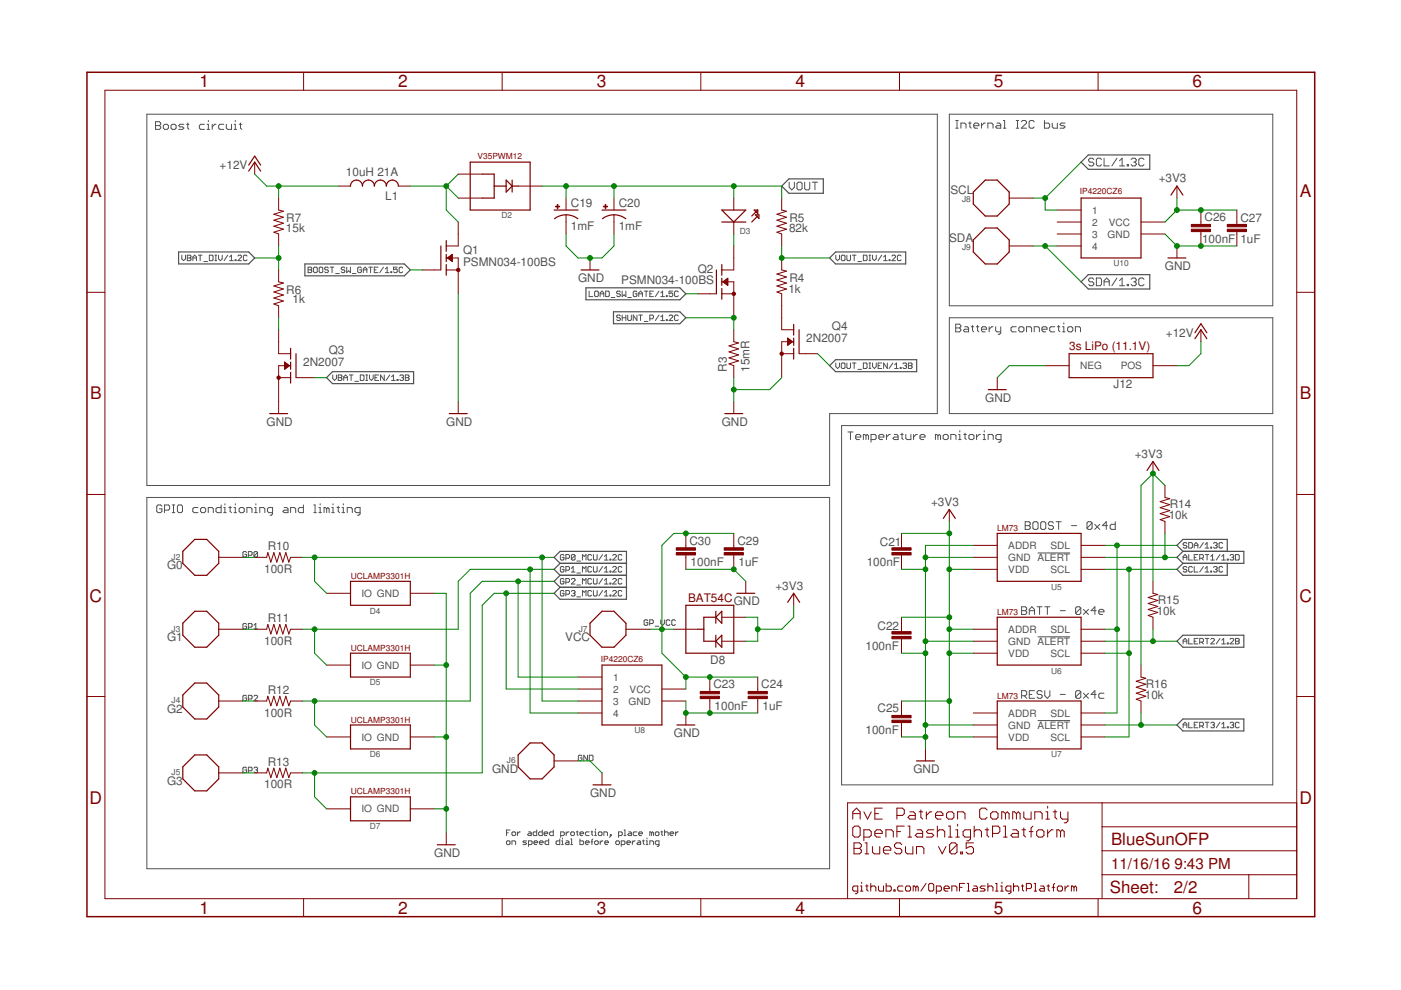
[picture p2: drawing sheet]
<svg xmlns="http://www.w3.org/2000/svg" width="297mm" height="210mm" viewBox="0 0 297 210" stroke-linecap="round" stroke-linejoin="round" font-family="sans-serif">
<defs><g id="words">
<g font-size="3.7" fill="#800000">
<text x="42.3" y="18.5">1</text>
<text x="84.4" y="18.5">2</text>
<text x="126.5" y="18.5">3</text>
<text x="168.6" y="18.5">4</text>
<text x="210.7" y="18.5">5</text>
<text x="252.9" y="18.5">6</text>
<text x="19.1" y="41.9">A</text>
<text x="275.6" y="41.9">A</text>
<text x="19.1" y="84.7">B</text>
<text x="275.6" y="84.7">B</text>
<text x="19" y="127.6">C</text>
<text x="275.5" y="127.6">C</text>
<text x="19" y="170.4">D</text>
<text x="275.5" y="170.4">D</text>
<text x="42.3" y="193.7">1</text>
<text x="84.4" y="193.7">2</text>
<text x="126.5" y="193.7">3</text>
<text x="168.6" y="193.7">4</text>
<text x="210.7" y="193.7">5</text>
<text x="252.9" y="193.7">6</text>
</g>
<g font-size="3.6" fill="#800000">
<text x="235.6" y="179.1">BlueSunOFP</text>
<text x="235.3" y="189.4">Sheet:</text>
<text x="248.9" y="189.3">2/2</text>
</g>
<g font-size="3.2" fill="#800000">
<text x="235.6" y="184.2">11/16/16</text>
<text x="249" y="184.2">9:43 PM</text>
</g>
<g font-size="2.5" fill="#505050">
<text x="46.6" y="35.9">+12V</text>
<text x="73.4" y="37.4">10uH 21A</text>
<text x="201.5" y="41.2">SCL</text>
<text x="245.7" y="38.7">+3V3</text>
<text x="60.7" y="47">R7</text>
<text x="81.7" y="42.5">L1</text>
<text x="121" y="43.9">C19</text>
<text x="131.2" y="43.9">C20</text>
<text x="167.4" y="47">R5</text>
<text x="255.4" y="46.9">C26</text>
<text x="263" y="47.1">C27</text>
<text x="60.6" y="49.1">15k</text>
<text x="98.2" y="53.9">Q1</text>
<text x="121" y="48.7">1mF</text>
<text x="131.2" y="48.7">1mF</text>
<text x="167.3" y="49.1">82k</text>
<text x="201.2" y="51.4">SDA</text>
<text x="254.9" y="51.5">100nF</text>
<text x="263" y="51.5">1uF</text>
<text x="98.2" y="56.5">PSMN034-100BS</text>
<text x="122.6" y="59.8">GND</text>
<text x="148" y="58">Q2</text>
<text x="167.4" y="59.7">R4</text>
<text x="247" y="57.2">GND</text>
<text x="60.7" y="62.3">R6</text>
<text x="62" y="64.3">1k</text>
<text x="131.7" y="60.3">PSMN034-100BS</text>
<text x="167.1" y="62">1k</text>
<text x="176.4" y="69.9">Q4</text>
<text x="247.2" y="71.4">+12V</text>
<text x="64.3" y="77.5">2N2007</text>
<text x="69.7" y="75">Q3</text>
<text x="171" y="72.5">2N2007</text>
<text x="154.1" y="78.8" transform="rotate(-90 154.1 78.8)">R3</text>
<text x="158.9" y="78.8" transform="rotate(-90 158.9 78.8)">15mR</text>
<text x="236.1" y="82.4">J12</text>
<text x="208.9" y="85.2">GND</text>
<text x="56.5" y="90.2">GND</text>
<text x="94.6" y="90.2">GND</text>
<text x="153" y="90.2">GND</text>
<text x="240.6" y="97.1">+3V3</text>
<text x="197.4" y="107.2">+3V3</text>
<text x="248" y="107.7">R14</text>
<text x="247.8" y="110">10k</text>
<text x="56.8" y="116.7">R10</text>
<text x="146.2" y="115.5">C30</text>
<text x="156.3" y="115.5">C29</text>
<text x="186.6" y="115.8">C21</text>
<text x="35.4" y="120.7">G0</text>
<text x="56" y="121.5">100R</text>
<text x="146.4" y="120.1">100nF</text>
<text x="156.6" y="120.1">1uF</text>
<text x="164.4" y="125">+3V3</text>
<text x="183.8" y="120.1">100nF</text>
<text x="56.8" y="131.9">R11</text>
<text x="155.6" y="128.3">GND</text>
<text x="245.3" y="130.4">10k</text>
<text x="245.5" y="128">R15</text>
<text x="35.4" y="135.9">G1</text>
<text x="56" y="136.7">100R</text>
<text x="119.8" y="135.9">VCC</text>
<text x="183.5" y="137.8">100nF</text>
<text x="186" y="133.5">C22</text>
<text x="150.6" y="140.8">D8</text>
<text x="56.8" y="147.1">R12</text>
<text x="151.3" y="146">C23</text>
<text x="161.4" y="146">C24</text>
<text x="242.7" y="148.1">10k</text>
<text x="242.9" y="145.8">R16</text>
<text x="35.4" y="151.2">G2</text>
<text x="56" y="151.9">100R</text>
<text x="151.5" y="150.5">100nF</text>
<text x="161.7" y="150.5">1uF</text>
<text x="183.5" y="155.6">100nF</text>
<text x="186" y="151.1">C25</text>
<text x="142.9" y="156.3">GND</text>
<text x="35.4" y="166.4">G3</text>
<text x="56" y="167.2">100R</text>
<text x="56.8" y="162.4">R13</text>
<text x="104.3" y="163.9">GND</text>
<text x="193.7" y="163.9">GND</text>
<text x="125.1" y="169">GND</text>
<text x="92.1" y="181.7">GND</text>
</g>
<g font-size="2.5" fill="#800000">
<text x="226.7" y="74.2">3s LiPo (11.1V)</text>
<text x="145.9" y="127.6">BAT54C</text>
</g>
<g font-size="2.1" fill="#505050">
<text x="231.6" y="45.3">1</text>
<text x="231.6" y="47.8">2</text>
<text x="235.1" y="47.8">VCC</text>
<text x="231.6" y="50.4">3</text>
<text x="231.6" y="52.9">4</text>
<text x="234.8" y="50.4">GND</text>
<text x="229" y="78.3">NEG</text>
<text x="237.6" y="78.3">POS</text>
<text x="213.8" y="116.4">ADDR</text>
<text x="213.8" y="118.9">GND ALERT</text>
<text x="222.7" y="116.4">SDL</text>
<text x="213.8" y="121.5">VDD</text>
<text x="222.7" y="121.5">SCL</text>
<text x="76.6" y="126.5">IO GND</text>
<text x="213.8" y="134.2">ADDR</text>
<text x="213.8" y="136.7">GND ALERT</text>
<text x="222.7" y="134.2">SDL</text>
<text x="76.6" y="141.8">IO GND</text>
<text x="213.8" y="139.2">VDD</text>
<text x="222.7" y="139.2">SCL</text>
<text x="130" y="144.3">1</text>
<text x="130" y="146.9">2</text>
<text x="130" y="149.4">3</text>
<text x="133.3" y="149.4">GND</text>
<text x="133.5" y="146.9">VCC</text>
<text x="130" y="151.9">4</text>
<text x="213.8" y="151.9">ADDR</text>
<text x="213.8" y="154.5">GND ALERT</text>
<text x="222.7" y="151.9">SDL</text>
<text x="76.6" y="157">IO GND</text>
<text x="213.8" y="157">VDD</text>
<text x="222.7" y="157">SCL</text>
<text x="76.6" y="172.3">IO GND</text>
</g>
<g font-size="1.8" fill="#800000">
<text x="101.2" y="33.6">V35PWM12</text>
<text x="229" y="41.2">IP4220CZ6</text>
<text x="211.4" y="112.6">LM73</text>
<text x="74.4" y="122.7">UCLAMP3301H</text>
<text x="211.4" y="130.4">LM73</text>
<text x="74.4" y="138">UCLAMP3301H</text>
<text x="127.4" y="140.3">IP4220CZ6</text>
<text x="211.4" y="148.1">LM73</text>
<text x="74.4" y="153.2">UCLAMP3301H</text>
<text x="74.4" y="168.4">UCLAMP3301H</text>
</g>
<g font-size="1.8" fill="#505050">
<text x="106.3" y="46.3">D2</text>
<text x="204" y="42.8">J8</text>
<text x="156.8" y="49.6">D3</text>
<text x="204" y="52.9">J9</text>
<text x="236.1" y="56.5">U10</text>
<text x="36.4" y="118.7">J2</text>
<text x="222.9" y="125">U5</text>
<text x="78.4" y="130.1">D4</text>
<text x="36.4" y="133.9">J3</text>
<text x="122.7" y="133.9">J7</text>
<text x="222.9" y="142.8">U6</text>
<text x="36.4" y="149.1">J4</text>
<text x="78.4" y="145.3">D5</text>
<text x="134.5" y="155.5">U8</text>
<text x="78.4" y="160.6">D6</text>
<text x="107.5" y="161.8">J6</text>
<text x="222.9" y="160.6">U7</text>
<text x="36.4" y="164.4">J5</text>
<text x="78.4" y="175.8">D7</text>
</g>
</g></defs>
<g fill="none" stroke="#505050" stroke-width=".21">
<path d="M31.1 24.2h167.6v63.5h-22.8v15.2h-144.8zM33 25.8h.8l.3 .3v.3l-.3 .2 .3 .3v.3l-.3 .2h-.8zM33 26.6h.8M34.6 26.6l.3-.2h.5l.3 .2v.6l-.3 .2h-.5l-.3-.2zM36.3 26.6l.2-.2h.6l.2 .2v.6l-.2 .2h-.6l-.2-.2zM39 26.4h-.8l-.3 .2 .3 .3h.5l.3 .3-.3 .2h-.8M39.5 26.4h.6M39.8 26.1v1.1l.3 .2M43.3 26.4h-.8l-.2 .2v.6l.2 .2h.8M43.9 26.4h.3v1M43.9 27.4h.5M44.2 25.5v.3"/>
<path d="M45 26.4v1M45.8 26.4h-.3l-.5 .5M47.4 26.4h-.8l-.2 .2v.6l.2 .2h.8M48 26.4v.8l.3 .2h.8v-1M49.6 26.4h.3v1M49.6 27.4h.6M49.9 25.5v.3M50.7 26.4h.6M51 26.1v1.1l.3 .2M167.3 38.6v1.1l.6 .6 .5-.6v-1.1M169.2 38.6h.6l.3 .3v1.1l-.3 .3h-.6l-.2-.3v-1.1zM170.6 38.6v1.4l.3 .3h.5l.3-.3v-1.4"/>
<path d="M172.2 38.6h1.1M172.8 38.6v1.7M201.3 24.2h68.6v40.6h-68.6zM202.6 27.2h.6M202.6 25.5h.6M202.9 25.5v1.7M203.7 27.2v-1.1h.8l.3 .3v.8M205.4 26.1h.5M205.6 25.8v1.1l.3 .3M206.5 26.6h1v-.2l-.2-.3h-.6l-.2 .3v.5l.2 .3h.6M208.1 26.1v1.1M208.9 26.1h-.3l-.5 .5"/>
<path d="M209.4 27.2v-1.1h.9l.2 .3v.8M211.3 26.1h.6l.3 .3v.8h-.9l-.2-.3 .2-.3h.9M212.7 27.2h.6M212.7 25.5h.3v1.7M215.5 27.2h.5M215.5 25.5h.5M215.7 25.5v1.7M216.5 25.8l.3-.3h.6l.2 .3v.3l-1.1 1.1h1.1M219.3 25.8l-.3-.3h-.5l-.3 .3v1.1l.3 .3h.5l.3-.3M221.4 25.5v1.7h.9l.2-.3v-.5l-.2-.3h-.9M223.1 26.1v.8l.3 .3h.8v-1.1M225.8 26.1h-.8l-.3 .3 .3 .2h.5l.3 .3-.3 .3h-.8"/>
<path d="M231.9 33.8l-.3-.3h-.5l-.3 .3v.3l.3 .3h.5l.3 .2v.3l-.3 .3h-.5l-.3-.3M233.5 33.8l-.2-.3h-.6l-.2 .3v1.1l.2 .3h.6l.2-.3M234.1 33.5v1.7h1.1M236.8 33.5l-1.1 1.7M237.4 34.1l.5-.6v1.7M237.4 35.2h1M239 34.9h.3v.3h-.3zM239.8 33.8l.3-.3h.5l.3 .3v.3l-.3 .3M240.4 34.4h.2M240.6 34.4l.3 .2v.3l-.3 .3h-.5l-.3-.3M242.5 33.8l-.2-.3h-.6l-.3 .3v1.1l.3 .3h.6l.2-.3M38.5 54.1v.8l.4 .4 .4-.4v-.8"/>
<path d="M39.7 54.1h.6l.2 .2-.2 .4 .2 .4-.2 .2h-.6zM39.7 54.7h.6M40.9 54.7h.8M40.9 55.3v-.8l.4-.4 .4 .4v.8M42.1 54.1h.7M42.4 54.1v1.2M43.2 55.5h.8M44.4 54.1h.6l.2 .2v.8l-.2 .2h-.6zM45.6 54.1h.4M45.6 55.3h.4M45.8 54.1v1.2M46.3 54.1v.8l.4 .4 .4-.4v-.8"/>
<path d="M48.3 54.1l-.8 1.2M48.7 54.5l.4-.4v1.2M48.7 55.3h.8M49.8 55.1h.2v.2h-.2zM50.4 54.3l.2-.2h.4l.2 .2v.2l-.8 .8h.8M52.4 54.3l-.2-.2h-.4l-.2 .2v.8l.2 .2h.4l.2-.2M65.3 56.6h.6l.2 .2-.2 .4 .2 .4-.2 .2h-.6zM65.3 57.2h.6M66.5 56.8l.2-.2h.4l.2 .2v.8l-.2 .2h-.4l-.2-.2zM67.9 56.6h.3l.2 .2v.8l-.2 .2h-.3l-.2-.2v-.8zM69.6 56.8l-.2-.2h-.4l-.2 .4 .2 .2h.4l.2 .4-.2 .2h-.4l-.2-.2M70 56.6h.8"/>
<path d="M70.4 56.6v1.2M71.2 58h.7M73.1 56.8l-.2-.2h-.4l-.2 .2 .2 .4h.4l.2 .2-.2 .4h-.4l-.2-.2M73.5 56.6v1.2l.4-.4 .4 .4v-1.2M74.7 58h.8M76.6 56.8l-.2-.2h-.3l-.3 .2v.8l.3 .2h.3l.2-.2v-.4h-.4M77 57.2h.8M77 57.8v-.8l.4-.4 .4 .4v.8M78.2 56.6h.8M78.6 56.6v1.2M79.4 57.2h.3M80.1 56.6h-.7v1.2h.7"/>
<path d="M81.3 56.6l-.8 1.2M81.7 57.8h.8M81.7 57l.4-.4v1.2M82.9 57.6h.2v.2h-.2zM84.2 56.6h-.8v.6l.4-.2 .4 .2v.4l-.2 .2h-.3l-.3-.2M85.4 56.8l-.2-.2h-.4l-.2 .2v.8l.2 .2h.4l.2-.2M177.2 54.1v.8l.4 .4 .4-.4v-.8M178.4 54.3l.2-.2h.4l.2 .2v.8l-.2 .2h-.4l-.2-.2zM179.6 54.1v1l.1 .2h.4l.2-.2v-1M180.7 54.1h.8M181.1 54.1v1.2M181.9 55.5h.8"/>
<path d="M183 54.1h.6l.2 .2v.8l-.2 .2h-.6zM184.2 54.1h.4M184.2 55.3h.4M184.4 54.1v1.2M185 54.1v.8l.4 .4 .4-.4v-.8M186.9 54.1l-.7 1.2M187.3 55.3h.8M187.3 54.5l.4-.4v1.2M188.5 55.1h.2v.2h-.2zM189.1 54.3l.2-.2h.4l.2 .2v.2l-.8 .8h.8M191.1 54.3l-.2-.2h-.4l-.2 .2v.8l.2 .2h.4l.2-.2M231.9 59.2l-.3-.3h-.5l-.3 .3v.3l.3 .3h.5l.3 .2v.3l-.3 .3h-.5l-.3-.3"/>
<path d="M232.5 58.9h.8l.2 .3v1.1l-.2 .3h-.8zM234.1 59.8h1.1M236.8 58.9l-1.1 1.7M237.4 59.5l.5-.6v1.7M239.8 59.2l.3-.3h.5l.3 .3v.3l-.3 .3M240.4 59.8h.2M240.6 59.8l.3 .2v.3l-.3 .3h-.5l-.3-.3M242.5 59.2l-.2-.3h-.6l-.3 .3v1.1l.3 .3h.6l.2-.3M70.5 79.5v.8l.4 .4 .4-.4v-.8M71.7 79.5h.6l.2 .2-.2 .4 .2 .4-.2 .2h-.6zM74.1 79.5h.7M74.4 79.5v1.2"/>
<path d="M76.4 79.5h.6l.2 .2v.8l-.2 .2h-.6zM77.6 79.5h.4M77.8 79.5v1.2M78.3 79.5v.8l.4 .4 .4-.4v-.8M80.3 79.5h-.8v1.2h.8M81.5 79.5v1.2l-.8-1.2v1.2M82.6 79.5l-.7 1.2M83 79.9l.4-.4v1.2M84.8 79.7l.2-.2h.4l.2 .2-.2 .4M85.9 79.5h.6l.2 .2-.2 .4 .2 .4-.2 .2h-.6zM124.9 61.7v1.2h.8M126.1 61.9l.2-.2h.4l.2 .2v.8l-.2 .2h-.4l-.2-.2z"/>
<path d="M127.2 62.9v-.8l.4-.4 .4 .4v.8M127.2 62.3h.8M128.4 61.7h.6l.2 .2v.8l-.2 .2h-.6zM129.6 63.1h.8M131.5 67l-.2-.2h-.4l-.2 .2 .2 .4h.4l.2 .2-.2 .4h-.4l-.2-.2M131.5 61.9l-.2-.2h-.4l-.2 .2 .2 .4h.4l.2 .2-.2 .4h-.4l-.2-.2M131.9 61.7v1.2l.4-.4 .4 .4v-1.2M131.9 66.8v1.2M131.9 67.4h.8M132.7 66.8v1.2M133.1 66.8v1l.2 .2h.4l.2-.2v-1M133.1 63.1h.8"/>
<path d="M135 61.9l-.2-.2h-.3l-.2 .2v.8l.2 .2h.3l.2-.2v-.4h-.4M135 66.8v1.2l-.7-1.2v1.2M135.4 62.9v-.8l.4-.4 .4 .4v.8M135.4 66.8h.8M135.4 62.3h.8M135.8 66.8v1.2M136.6 68.2h.8M136.6 61.7h.8M137 61.7v1.2M137.8 67.6h.5l.2-.2v-.4l-.2-.2h-.5v1.2M137.8 62.3h.4M138.5 61.7h-.7v1.2h.7"/>
<path d="M139.7 66.8l-.8 1.2M139.7 61.7l-.8 1.2M140.1 68h.8M140.1 67.2l.4-.4v1.2M140.1 62.1l.4-.4v1.2M140.1 62.9h.8M141.3 67.8h.2v.2h-.2zM141.3 62.7h.2v.2h-.2zM141.9 67l.1-.2h.4l.2 .2v.2l-.7 .8h.7M142.6 61.7h-.7v.6l.3-.2 .4 .2v.4l-.2 .2h-.4l-.1-.2M143.8 67l-.2-.2h-.4l-.2 .2v.8l.2 .2h.4l.2-.2M143.8 61.9l-.2-.2h-.4l-.2 .2v.8l.2 .2h.4l.2-.2"/>
<path d="M177.2 77v.7l.4 .4 .4-.4v-.7M178.4 77.2l.2-.2h.4l.2 .2v.7l-.2 .2h-.4l-.2-.2zM179.6 77v.9l.1 .2h.4l.2-.2v-.9M180.7 77h.8M181.1 77v1.1M181.9 78.3h.8M183 77h.6l.2 .2v.7l-.2 .2h-.6zM184.2 77h.4M184.2 78.1h.4M184.4 77v1.1M185 77v.7l.4 .4 .4-.4v-.7M186.2 77.5h.4"/>
<path d="M186.9 77h-.7v1.1h.7M188.1 77v1.1l-.8-1.1v1.1M189.3 77l-.8 1.1M189.7 78.1h.8M189.7 77.3l.4-.3v1.1M190.9 77.9h.2v.2h-.2zM191.4 77.2l.2-.2h.4l.2 .2-.2 .3M191.8 77.5h.2M192 77.5l.2 .2-.2 .4h-.4l-.2-.2M192.6 77h.6l.2 .2-.2 .3 .2 .4-.2 .2h-.6zM192.6 77.5h.6M201.3 67.4h68.6v20.3h-68.6z"/>
<path d="M202.6 68.7h.8l.3 .3v.3l-.3 .2 .3 .3v.3l-.3 .3h-.8zM202.6 69.5h.8M204.5 69.3h.6l.3 .2v.9h-.9l-.2-.3 .2-.3h.9M205.9 69.3h.5M206.2 69v1.1l.2 .3M207 69.3h.5M207.3 69v1.1l.2 .3M208.1 69.8h1.1v-.3l-.3-.2h-.5l-.3 .2v.6l.3 .3h.5M209.7 69.3v1.1M210.5 69.3h-.2l-.6 .5M211.1 69.3v.8l.2 .3h.9M212.2 69.3v1.3l-.3 .3h-.3"/>
<path d="M215.5 69.3h-.9l-.2 .2v.6l.2 .3h.9M216 69.5l.3-.2h.5l.3 .2v.6l-.3 .3h-.5l-.3-.3zM217.6 70.4v-1.1h.8l.3 .2v.9M219.3 70.4v-1.1h.8l.3 .2v.9M220.9 69.8h1.1v-.3l-.3-.2h-.5l-.3 .2v.6l.3 .3h.5M223.6 69.3h-.8l-.3 .2v.6l.3 .3h.8M224.2 69.3h.5M224.5 69v1.1l.2 .3M225.3 70.4h.5M225.3 69.3h.3v1.1M225.6 68.5v.2M226.4 69.5l.2-.2h.6l.3 .2v.6l-.3 .3h-.6l-.2-.3z"/>
<path d="M228 70.4v-1.1h.8l.3 .2v.9M234.1 60.6v-1.1l.5-.6 .6 .6v1.1M237.4 60.6h1M239 60.3h.3v.3h-.3zM71.7 80.1h.6M72.9 80.1h.8M72.9 80.7v-.8l.4-.4 .4 .4v.8M75.2 80.9h.8M77.6 80.7h.4M79.5 80.1h.4M83 80.7h.8M84.2 80.5h.2v.2h-.2z"/>
<path d="M85.2 80.1h.2M85.4 80.1l.2 .2-.2 .4h-.4l-.2-.2M85.9 80.1h.6M178.4 90.2h91.5v76.2h-91.5zM179.8 91.6h1M180.3 91.6v1.6M181.4 92.7h1.1v-.3l-.3-.3h-.5l-.3 .3v.5l.3 .3h.5M183.6 92.4l-.3-.3h-.3v1.1M183.6 92.4v.8M183.6 92.4l.3-.3 .2 .3v.8M184.7 93.2h.8l.3-.3v-.5l-.3-.3h-.8v1.6M186.3 92.7h1.1v-.3l-.3-.3h-.5l-.3 .3v.5l.3 .3h.5"/>
<path d="M188 92.1v1.1M188.8 92.1h-.3l-.5 .6M189.6 92.1h.5l.3 .3v.8h-.8l-.3-.3 .3-.2h.8M191 92.1h.5M191.2 91.8v1.1l.3 .3M192 92.1v.8l.3 .3h.8v-1.1M193.7 92.1v1.1M194.5 92.1h-.3l-.5 .6M195.1 92.7h1v-.3l-.2-.3h-.6l-.2 .3v.5l.2 .3h.6M198.9 92.4l-.3-.3h-.3v1.1M198.9 92.4v.8M198.9 92.4l.2-.3 .3 .3v.8"/>
<path d="M200 92.4l.2-.3h.6l.2 .3v.5l-.2 .3h-.6l-.2-.3zM201.6 93.2v-1.1h.8l.3 .3v.8M203.2 93.2h.6M203.2 92.1h.3v1.1M203.5 91.3v.3M204.3 92.1h.6M204.6 91.8v1.1l.3 .3M205.4 92.4l.3-.3h.5l.3 .3v.5l-.3 .3h-.5l-.3-.3zM207.1 92.1v1.1M207.9 92.1h-.3l-.5 .6M208.4 93.2h.6M208.4 92.1h.3v1.1"/>
<path d="M208.7 91.3v.3M209.5 93.2v-1.1h.8l.3 .3v.8M212.2 93.2h-.8l-.3-.3v-.5l.3-.3h.8v1.4l-.2 .2h-.3M31.1 105.5h144.8v78.7h-144.8zM34.3 107.3l-.2-.2h-.6l-.3 .2v1.1l.3 .3h.6l.2-.3v-.5h-.5M34.9 108.2h.8l.3-.3v-.6l-.3-.2h-.8v1.6M36.5 107.1h.6M36.5 108.7h.6M36.8 107.1v1.6M37.9 107.1h.5l.3 .2v1.1l-.3 .3h-.5l-.3-.3v-1.1zM42 107.6h-.9l-.2 .3v.5l.2 .3h.9M42.5 107.9l.3-.3h.5l.3 .3v.5l-.3 .3h-.5l-.3-.3z"/>
<path d="M44.2 108.7v-1.1h.8l.2 .3v.8M46.9 107.1v1.6h-.8l-.3-.3v-.5l.3-.3h.8M47.4 108.7h.6M47.4 107.6h.3v1.1M47.7 106.8v.3M48.5 107.6h.6M48.8 107.3v1.1l.3 .3M49.6 108.7h.5M49.6 107.6h.3v1.1M49.9 106.8v.3M51 107.6h.5l.3 .3v.5l-.3 .3h-.5l-.3-.3v-.5zM52.3 117.1l-.2-.2h-.4l-.2 .2v.8l.2 .2h.4l.2-.2v-.4h-.4"/>
<path d="M52.3 108.7v-1.1h.8l.3 .3v.8M52.7 117.7h.6l.1-.2v-.4l-.1-.2h-.6v1.2M54 108.7h.5M54 107.6h.3v1.1M54.3 106.8v.3M54.6 117.1v.8l-.2 .2h-.4l-.2-.2M54.6 117.1l-.2-.2h-.4l-.2 .2v.8M54.6 117.1l-.8 .8M55.1 108.7v-1.1h.8l.3 .3v.8M57.8 108.7h-.8l-.3-.3v-.5l.3-.3h.8v1.4l-.3 .2h-.2M60.2 107.6h.6l.3 .3v.8h-.9l-.2-.3 .2-.2h.9M61.6 108.7v-1.1h.8l.3 .3v.8"/>
<path d="M64.3 107.1v1.6h-.8l-.3-.3v-.5l.3-.3h.8M66.5 107.1h.3v1.6M66.5 108.7h.6M67.6 108.7h.6M67.6 107.6h.3v1.1M67.9 106.8v.3M69.3 107.9l-.3-.3h-.3v1.1M69.3 107.9v.8M69.3 107.9l.2-.3 .3 .3v.8M70.3 108.7h.6M70.3 107.6h.3v1.1M70.6 106.8v.3"/>
<path d="M71.4 107.6h.6M71.7 107.3v1.1l.3 .3M72.5 108.7h.6M72.5 107.6h.3v1.1M72.8 106.8v.3M73.6 108.7v-1.1h.8l.3 .3v.8M76.3 108.7h-.8l-.3-.3v-.5l.3-.3h.8v1.4l-.2 .2h-.3M119.6 117.8l-.2-.2h-.4l-.2 .2v.8l.2 .1h.4l.2-.1v-.4h-.4M120 118.4h.5l.3-.2v-.4l-.3-.2h-.5v1.1M121.9 117.8l-.2-.2h-.4l-.2 .2v.8M121.9 117.8v.8l-.2 .1h-.4l-.2-.1M121.9 117.8l-.8 .8"/>
<path d="M122.3 119h.8M123.5 118.7v-1.1l.4 .4 .3-.4v1.1M125.4 117.8l-.2-.2h-.4l-.1 .2v.8l.1 .1h.4l.2-.1M125.8 117.6v1l.2 .1h.4l.2-.1v-1M127.8 117.6l-.8 1.1M128.1 118.7h.8M128.1 118l.4-.4v1.1M129.3 118.6h.2v.1h-.2zM129.9 117.8l.2-.2h.4l.2 .2v.2l-.8 .7h.8M131.8 117.8l-.1-.2h-.4l-.2 .2v.8l.2 .1h.4l.1-.1M217.4 110.6h.8l.2 .3v.3l-.2 .2 .2 .3v.3l-.2 .2h-.8zM217.4 111.4h.8"/>
<path d="M219.3 110.6h.5l.3 .3v1.1l-.3 .2h-.5l-.3-.2v-1.1zM220 117.2h6.9M220.9 110.6h.5l.3 .3v1.1l-.3 .2h-.5l-.3-.2v-1.1zM223.4 110.9l-.3-.3h-.6l-.2 .3v.3l.2 .2h.6l.3 .3v.3l-.3 .2h-.6l-.2-.2M223.9 110.6h1.1M224.5 110.6v1.6M227.2 111.4h1.1M231.5 110.9l-.2-.3h-.6l-.2 .3v1.1M231.5 110.9v1.1l-.2 .2h-.6l-.2-.2M231.5 110.9l-1 1.1M232.1 111.2l1.1 1M233.2 111.2l-1.1 1"/>
<path d="M234.8 111.4h-1.1l.8-.8v1.6M236.5 110.6v1.6h-.9l-.2-.2v-.6l.2-.2h.9M250.8 118.2h.8M250.8 118.7v-.7l.4-.4 .4 .4v.7M251.6 115.2l-.2-.2h-.3l-.3 .2 .3 .4h.3l.2 .2-.2 .4h-.3l-.3-.2M252 117.6v1.1h.8M252 115h.6l.2 .2v.8l-.2 .2h-.6zM253.2 118.2h.4M253.2 115.6h.8M253.2 116.2v-.8l.4-.4 .4 .4v.8M254 117.6h-.8v1.1h.8M254.4 118.4h.6l.1-.2v-.4l-.1-.2h-.6v1.1"/>
<path d="M254.8 118.4l.3 .3M255.1 115l-.7 1.2M255.5 117.6h.8M255.5 116.2h.8M255.5 115.4l.4-.4v1.2M255.9 117.6v1.1M256.7 118.7h.8M256.7 116h.2v.2h-.2zM256.7 118l.4-.4v1.1M257.3 115.2l.2-.2h.4l.2 .2-.2 .4M257.7 115.6h.2M257.9 115.6l.2 .2-.2 .4h-.4l-.2-.2"/>
<path d="M258.7 117.6l-.8 1.1M259 118.7h.8M259 118l.4-.4v1.1M259.2 115.2l-.2-.2h-.3l-.2 .2v.8l.2 .2h.3l.2-.2M260.2 118.6h.2v.1h-.2zM260.8 117.8l.2-.2h.4l.2 .2-.2 .4M261.2 118.2h.2M261.4 118.2l.2 .2-.2 .3h-.4l-.2-.1M262 117.6h.6l.1 .2v.8l-.1 .1h-.6zM52.3 132.4l-.2-.2h-.4l-.2 .2v.8l.2 .1h.4l.2-.1v-.4h-.4M52.7 133h.6l.1-.2v-.4l-.1-.2h-.6v1.1M53.8 132.6l.4-.4v1.1"/>
<path d="M53.8 133.3h.8M119.6 122.9l-.2-.2h-.4l-.2 .2v.7l.2 .2h.4l.2-.2v-.3h-.4M119.6 120.3l-.2-.2h-.4l-.2 .2v.8l.2 .2h.4l.2-.2v-.4h-.4M119.6 125.4l-.2-.2h-.4l-.2 .2v.8l.2 .2h.4l.2-.2v-.4h-.4M120 120.9h.5l.3-.2v-.4l-.3-.2h-.5v1.2M120 123.4h.5l.3-.1v-.4l-.3-.2h-.5v1.1M120 126h.5l.3-.2v-.4l-.3-.2h-.5v1.2M121.1 122.9l.2-.2h.4l.2 .2v.1l-.8 .8h.8M121.1 125.4l.2-.2h.4l.2 .2-.2 .4M121.1 121.3h.8M121.1 120.5l.4-.4v1.2M121.5 125.8h.2"/>
<path d="M121.7 125.8l.2 .2-.2 .4h-.4l-.2-.2M122.3 121.5h.8M122.3 124h.8M122.3 126.6h.8M123.5 126.4v-1.2l.4 .4 .3-.4v1.2M123.5 121.3v-1.2l.4 .4 .3-.4v1.2M123.5 123.8v-1.1l.4 .3 .3-.3v1.1M125.4 120.3l-.2-.2h-.4l-.1 .2v.8l.1 .2h.4l.2-.2M125.4 122.9l-.2-.2h-.4l-.1 .2v.7l.1 .2h.4l.2-.2M125.4 125.4l-.2-.2h-.4l-.1 .2v.8l.1 .2h.4l.2-.2M125.8 125.2v1l.2 .2h.4l.2-.2v-1M125.8 120.1v1l.2 .2h.4l.2-.2v-1"/>
<path d="M125.8 122.7v.9l.2 .2h.4l.2-.2v-.9M127.8 120.1l-.8 1.2M127.8 122.7l-.8 1.1M127.8 125.2l-.8 1.2M128.1 120.5l.4-.4v1.2M128.1 123l.4-.3v1.1M128.1 125.6l.4-.4v1.2M128.1 121.3h.8M128.1 123.8h.8M128.1 126.4h.8M129.3 121.1h.2v.2h-.2zM129.3 123.6h.2v.2h-.2z"/>
<path d="M129.3 126.2h.2v.2h-.2zM129.9 120.3l.2-.2h.4l.2 .2v.2l-.8 .8h.8M129.9 122.9l.2-.2h.4l.2 .2v.1l-.8 .8h.8M129.9 125.4l.2-.2h.4l.2 .2v.2l-.8 .8h.8M131.8 122.9l-.1-.2h-.4l-.2 .2v.7l.2 .2h.4l.1-.2M131.8 120.3l-.1-.2h-.4l-.2 .2v.8l.2 .2h.4l.1-.2M131.8 125.4l-.1-.2h-.4l-.2 .2v.8l.2 .2h.4l.1-.2M137.4 131.6l-.2-.2h-.4l-.2 .2v.8l.2 .2h.4l.2-.2v-.4h-.4M137.8 132.2h.5l.2-.2v-.4l-.2-.2h-.5v1.2M138.9 132.8h.8M140.1 131.4v.8l.4 .4 .4-.4v-.8M142 131.6l-.2-.2h-.3l-.3 .2v.8l.3 .2h.3l.2-.2"/>
<path d="M143.2 131.6l-.2-.2h-.4l-.2 .2v.8l.2 .2h.4l.2-.2M216.6 128.7h.8l.3 .2v.3l-.3 .3 .3 .2v.3l-.3 .3h-.8zM216.6 129.5h.8M218.2 129.5h1.1M218.2 130.3v-1.1l.6-.5 .5 .5v1.1M219.9 128.7h1.1M220 135h6.9M220.4 128.7v1.6M221.5 128.7h1.1M222.1 128.7v1.6M224.8 129.5h1.1M229.2 128.9l-.3-.2h-.6l-.3 .2v1.1"/>
<path d="M229.2 128.9v1.1l-.3 .3h-.6l-.3-.3M229.2 128.9l-1.2 1.1M229.7 129.2l1.1 1.1M230.8 129.2l-1.1 1.1M232.4 129.5h-1.1l.8-.8v1.6M233 129.7h1.1v-.2l-.3-.3h-.6l-.2 .3v.5l.2 .3h.6M250.8 136.5v-.8l.4-.3 .4 .3v.8M250.8 136h.8M251.6 120.3l-.2-.2h-.3l-.3 .2 .3 .4h.3l.2 .2-.2 .4h-.3l-.3-.2M252 135.4v1.1h.8M252.8 120.3l-.2-.2h-.4l-.2 .2v.8l.2 .2h.4l.2-.2M253.2 120.1v1.2h.8"/>
<path d="M253.2 136h.4M254 135.4h-.8v1.1h.8M254.4 136.1h.6l.1-.1v-.4l-.1-.2h-.6v1.1M254.8 136.1l.3 .4M255.1 120.1l-.7 1.2M255.5 121.3h.8M255.5 120.5l.4-.4v1.2M255.5 135.4h.8M255.9 135.4v1.1M256.7 121.1h.2v.2h-.2zM256.7 135.6l.2-.2h.4l.2 .2v.1l-.8 .8h.8M257.3 120.3l.2-.2h.4l.2 .2-.2 .4"/>
<path d="M257.7 120.7h.2M257.9 120.7l.2 .2-.2 .4h-.4l-.2-.2M258.7 135.4l-.8 1.1M259 135.7l.4-.3v1.1M259 136.5h.8M259.2 120.3l-.2-.2h-.3l-.2 .2v.8l.2 .2h.3l.2-.2M260.2 136.3h.2v.2h-.2zM260.8 135.6l.2-.2h.4l.2 .2v.1l-.8 .8h.8M262 135.4h.6l.1 .2-.1 .4 .1 .3-.1 .2h-.6zM262 136h.6M52.3 147.6l-.2-.2h-.4l-.2 .2v.8l.2 .2h.4l.2-.2v-.4h-.4M52.7 148.2h.6l.1-.2v-.4l-.1-.2h-.6v1.2"/>
<path d="M53.8 147.6l.2-.2h.4l.2 .2v.2l-.8 .8h.8M216.6 147.5h.8l.3-.3v-.5l-.3-.3h-.8v1.7M217.1 147.5l.6 .6M218.2 147.2h.6M219.3 146.4h-1.1v1.7h1.1M220 152.8h6.9M221 146.7l-.3-.3h-.6l-.2 .3v.3l.2 .2h.6l.3 .3v.3l-.3 .3h-.6l-.2-.3M221.5 146.4v1.1l.6 .6 .5-.6v-1.1M224.8 147.2h1.1M229.2 146.7l-.3-.3h-.6l-.3 .3v1.1M229.2 146.7v1.1l-.3 .3h-.6l-.3-.3M229.2 146.7l-1.2 1.1"/>
<path d="M229.7 147l1.1 1.1M230.8 147l-1.1 1.1M232.4 147.2h-1.1l.8-.8v1.7M234.1 147h-.9l-.2 .2v.6l.2 .3h.9M250.8 154.3v-.8l.4-.4 .4 .4v.8M250.8 153.7h.8M252 153.1v1.2h.8M253.2 153.7h.4M254 153.1h-.8v1.2h.8M254.4 153.9h.6l.1-.2v-.4l-.1-.2h-.6v1.2M254.8 153.9l.3 .4M255.5 153.1h.8"/>
<path d="M255.9 153.1v1.2M256.7 153.3l.2-.2h.4l.2 .2-.2 .4M257.1 153.7h.2M257.3 153.7l.2 .2-.2 .4h-.4l-.2-.2M258.7 153.1l-.8 1.2M259 153.5l.4-.4v1.2M259 154.3h.8M260.2 154.1h.2v.2h-.2zM260.8 153.3l.2-.2h.4l.2 .2-.2 .4M261.2 153.7h.2M261.4 153.7l.2 .2-.2 .4h-.4l-.2-.2M262.7 153.3l-.1-.2h-.5l-.1 .2v.8l.1 .2h.5l.1-.2"/>
<path d="M52.3 162.9l-.2-.2h-.4l-.2 .2v.7l.2 .2h.4l.2-.2v-.4h-.4M52.7 163.4h.6l.1-.2v-.3l-.1-.2h-.6v1.1M53.8 162.9l.2-.2h.4l.2 .2-.2 .3M54.2 163.2h.2M54.4 163.2l.2 .2-.2 .4h-.4l-.2-.2M107.4 176.6h.4M107.6 178.3h.3l.2 .2v.4l-.2 .2h-.3l-.2-.2v-.4zM108.1 176h-.7v1.2M108.5 176.6l.2-.2h.4l.2 .2v.4l-.2 .2h-.4l-.2-.2zM108.5 179.1v-.8h.6l.2 .2v.6M109.7 176.4v.8M110.3 176.4l-.6 .4"/>
<path d="M111.7 178.3h-.6l-.2 .2 .8 .4-.2 .2h-.6M112.1 176.4h.3l.2 .2v.6h-.5l-.3-.2 .3-.2h.5M112.1 179.1h.5l.2-.2v-.4l-.2-.2h-.5v1.2M113.2 178.7h.8l-.2-.4h-.4l-.2 .2v.4l.2 .2h.4M113.8 176v1.2h-.6l-.2-.2v-.4l.2-.2h.6M114.4 178.7h.8l-.2-.4h-.4l-.2 .2v.4l.2 .2h.4M115 176v1.2h-.6l-.2-.2v-.4l.2-.2h.6M115.4 176.8h.7l-.1-.4h-.5l-.1 .2v.4l.1 .2h.5M116.3 177.9v1.2h-.5l-.3-.2v-.4l.3-.2h.5M117.3 176v1.2h-.6l-.2-.2v-.4l.2-.2h.6M118.7 177.9v1.2h-.6l-.2-.2v-.4l.2-.2h.6M118.9 177.2h.5l.3-.2v-.4l-.3-.2h-.5v1.1"/>
<path d="M119.1 179.1h.3M119.1 178.3h.2v.8M119.3 177.7v.2M120 176.4v.8M120 178.3h.4l.2 .2v.6h-.6l-.2-.2 .2-.2h.6M120.6 176.4h-.2l-.4 .4M121 176.6l.2-.2h.4l.2 .2v.4l-.2 .2h-.4l-.2-.2zM121 179.1h.4M121 177.9h.2v1.2M122.2 176.4h.4M122.4 176.2v.8l.2 .2M123 176.8h.7l-.2-.4h-.4l-.1 .2v.4l.1 .2h.4"/>
<path d="M123 177.9v1.2h.5l.2-.2v-.4l-.2-.2h-.5M123.4 160.3l-.2-.2h-.4l-.2 .2v.8l.2 .2h.4l.2-.2v-.4h-.4M124.1 178.7h.8l-.2-.4h-.4l-.2 .2v.4l.2 .2h.4M124.6 160.1v1.2l-.8-1.2v1.2M124.9 176.4h-.6l-.2 .2v.4l.2 .2h.6M124.9 160.1h.6l.2 .2v.8l-.2 .2h-.6zM125.3 176.4h.4M125.3 178.5h.4M125.5 176.2v.8l.2 .2M125.7 177.9l-.2 .2v1M126.1 177.2h.4M126.1 176.4h.2v.8"/>
<path d="M126.1 178.5l.2-.2h.4l.2 .2v.4l-.2 .2h-.4l-.2-.2zM126.3 175.8v.2M126.9 176.6l.1-.2h.4l.2 .2v.4l-.2 .2h-.4l-.1-.2zM127.3 178.3v.8M127.8 178.3l-.5 .4M128 177.2v-.8h.6l.2 .2v.6M128.2 178.7h.8l-.2-.4h-.4l-.2 .2v.4l.2 .2h.4M129.4 177h.2v.2h-.2zM129.6 177.2l-.4 .3M130.6 178.5l.1-.2h.4l.2 .2v.4l-.2 .2h-.4l-.1-.2zM131.1 177.2h.6l.2-.2v-.4l-.2-.2h-.6v1.1M131.7 179.1h.6l.2-.2v-.4l-.2-.2h-.6v1.2"/>
<path d="M132.3 176h.2v1.2M132.3 177.2h.4M132.9 178.7h.8l-.2-.4h-.4l-.2 .2v.4l.2 .2h.4M133.3 176.4h.4l.2 .2v.6h-.6l-.2-.2 .2-.2h.6M134.1 178.3v.8M134.7 178.3h-.2l-.4 .4M135 176.4h-.5l-.2 .2v.4l.2 .2h.5M135.2 178.3h.4l.2 .2v.6h-.6l-.2-.2 .2-.2h.6M135.4 176.8h.8l-.2-.4h-.4l-.2 .2v.4l.2 .2h.4M136.2 178.3h.4M136.4 178.1v.8l.2 .2M137 179.1h.4"/>
<path d="M137 178.3h.2v.8M137.2 177.7v.2M137.8 179.1v-.8h.5l.3 .2v.6M138.2 176.6l-.4-.2v.8M138.2 176.6v.6M138.2 176.6l.1-.2 .3 .2v.6M138.9 176.6l.2-.2h.4l.2 .2v.4l-.2 .2h-.4l-.2-.2zM139.7 179.1h-.6l-.2-.2v-.4l.2-.2h.6v1l-.4 .2M140.1 176.4h.4M140.3 176.2v.8l.2 .2M140.9 176.6l.2-.2h.4l.2 .2v.6M140.9 176v1.2"/>
<path d="M142 176.8h.8l-.2-.4h-.3l-.3 .2v.4l.3 .2h.3M143.2 176.4v.8M143.8 176.4l-.6 .4"/>
</g>
<g fill="none" stroke="#505050" stroke-width=".25">
<path d="M165.7 39.5l1.6-1.6h7.3v3.1h-7.3zM229.2 34.4l1.5-1.5h13.1v3h-13.1zM37.9 53.4h14.8l1.3 1.3-1.3 1.3h-14.8zM64.6 56h21.1l1.3 1.2-1.3 1.3h-21.1zM175.9 54.7l1.3-1.3h14.8v2.6h-14.8zM229.2 59.8l1.5-1.6h13.1v3.1h-13.1zM124.2 61h19.9l1.3 1.3-1.3 1.3h-19.9zM130.1 66.1h14l1.3 1.3-1.3 1.2h-14zM175.9 77.5l1.3-1.2h17.2v2.5h-17.2zM69.2 80.1l1.3-1.3h17.2v2.5h-17.2zM118.7 119.4l-1.2-1.2 1.2-1.3h14.1v10.2h-14.1l-1.2-1.3 1.2-1.3M118.7 119.4h14.1"/>
<path d="M118.7 119.4l-1.2 1.3 1.2 1.3M250.8 116.9h12.9v2.5h-12.9M250.8 119.4l-1.3 1.3 1.3 1.3h9.4v-2.6M250.8 116.9l-1.3-1.3 1.3-1.2h9.4v2.5M250.8 116.9l-1.3 1.3 1.3 1.2M118.7 122h14.1M118.7 122l-1.2 1.3 1.2 1.2M118.7 124.5h14.1M249.5 136l1.3-1.3h12.9v2.5h-12.9zM249.5 153.7l1.3-1.3h12.9v2.6h-12.9z"/>
</g>
<g fill="none" stroke="#800000" stroke-width=".21">
<path d="M22.2 19.1h252.7v171.4h-252.7zM64.4 15.3v3.8M106.5 15.3v3.8M148.6 15.3v3.8M190.7 15.3v3.8M232.8 15.3v3.8M54 34.4v2.5M71.8 39.5h2.5M84.5 39.5h2.5M97.2 36.9h5M109.9 39.5h5M249.5 39.5v2.5"/>
<path d="M59.1 57.2v2.6l1 .2-2 .6 2 .7-2 .6 2 .6-2 .7 2 .6-2 .7 1 .3v2.6M59.1 42v2.5l1 .3-2 .6 2 .7-2 .6 2 .6-2 .7 2 .6-2 .6 1 .4v2.6M89.5 57.2h3.9M94.6 57.2h2.6M94.6 54.7h2.6v7.6M95 54.6h.9M95.1 54.8h.8M95.2 54.5h.7M95.2 54.9h.7M95.3 54.4h.6M95.4 55.1h.5M95.5 54.2h.4"/>
<path d="M95.5 55.2h.4M95.7 54.1h.2M95.7 55.3h.2M95.8 54h.1M95.9 55.4h.1M95.9 53.9l-1 .8 1 .8M95.9 53.9v1.6M97.2 47.1v5.1h-2.6M97.2 42h5M120 42v2.5M120 45.6v4M125.1 54.7v2.5"/>
<path d="M130.2 42v2.5M130.2 45.6v4M153 59.8h2.6v7.6M153.3 59.8l1-.8v1.5zM153.3 59.8h1M153.4 59.6h.9M153.5 59.9h.8M153.6 59.5h.7M153.8 59.4h.5M153.9 59.3h.4M154.1 59.2h.2M154.2 59.1h.1"/>
<path d="M155.6 52.2v5h-2.6M155.6 42v2.5M155.6 47.1v2.5M165.7 54.7v2.5l1.1 .3-2.1 .6 2.1 .6-2.1 .7 2.1 .6-2.1 .6 2.1 .7-2.1 .6 1 .4v7.6h2.6M165.7 42v2.5l1.1 .3-2.1 .6 2.1 .7-2.1 .6 2.1 .6-2.1 .7 2.1 .6-2.1 .6 1 .4v2.6M214 52.2h5.1M214 42h5.1M224.1 52.2h5.1M224.1 44.5h5.1M224.1 47.1h5.1M224.1 49.6h5.1M241.9 47.1h5.1"/>
<path d="M241.9 49.6h5.1M249.5 52.2v2.5M254.6 44.5v3.1M254.6 49.1v3.1M262.2 44.5v3.1M262.2 49.1v3.1M18.4 62h3.8M59.1 69.9v5.1h2.5M60.3 76.8l1.1 .7-1.1 .8zM60.3 78.2h.1M60.3 78.1h.3M60.3 78h.4"/>
<path d="M60.3 77.9h.6M60.3 77.7h.8M60.3 77.6h.9M60.3 77.5h1M60.3 77.4h.9M60.3 77.3h.7M60.3 77.2h.5M60.3 77h.4M60.3 76.9h.2M60.3 76.8h.1M61.6 77.5h-2.5v10.2M148 62.3h3.8"/>
<path d="M153 62.3h2.6M153.6 60h.7M153.8 60.1h.5M153.9 60.3h.4M154.1 60.4h.2M154.3 60.5h.1M155.6 69.9v2.6l1 .2-2 .6 2 .7-2 .6 2 .6-2 .7 2 .6-2 .7 1 .3v2.6M165.7 75h2.6M167 71.7l1 .8-1 .7zM167 73.2h.1M167 73h.2M167 72.9h.4"/>
<path d="M167 72.8h.6M167 72.7h.7M167 72.6h.9M167 72.3h.8M167 72.2h.7M167 72.1h.5M167 71.9h.3M167 71.8h.2M167 71.7h.1M168.3 72.5h-2.6v7.6M169.5 75h3.9M221.6 77.5h5.1"/>
<path d="M244.5 77.5h5M254.6 69.9v2.6M274.9 62h3.8M59.1 80.1h2.5M62.8 80.1h3.9M97.2 85.2v2.5M155.6 85.2v2.5M211.4 80.1v2.5M244.5 97.9v2.5M18.4 104.8h3.8M46.4 118.2h5.1M54 118.2h2.5l.3-1 .6 2 .7-2 .6 2 .6-2 .7 2 .6-2 .6 2 .4-1h2.6"/>
<path d="M145.4 113.1v3M145.4 117.7v3M155.6 113.1v3M155.6 117.7v3M191.1 113.1v3M191.1 117.7v3M201.3 108v2.6M206.4 118.2h5M206.4 115.6h5M229.2 118.2h5.1M229.2 115.6h5.1M247 102.9v2.6l1 .2-2 .7 2 .6-2 .6 2 .7-2 .6 2 .6-2 .7 1 .4v2.5"/>
<path d="M274.9 104.8h3.8M46.4 133.4h5.1M54 133.4h2.5l.3-1 .6 2 .7-2 .6 2 .6-2 .7 2 .6-2 .6 2 .4-1h2.6M69.2 125.8h5.1M87 125.8h5.1M132.7 133.4h5.1M142.9 133.4h5.1M153 130.9h5.1M153 136h5.1M158.1 123.3v2.5M168.3 125.8v2.5M191.1 130.9v3"/>
<path d="M191.1 135.4v3.1M206.4 133.4h5M206.4 136h5M206.4 120.7h5M206.4 138.5h5M229.2 133.4h5.1M229.2 136h5.1M229.2 120.7h5.1M229.2 138.5h5.1M244.5 123.3v2.5l1 .2-2.1 .7 2.1 .6-2.1 .7 2.1 .6-2.1 .6 2.1 .7-2.1 .6 1.1 .4v2.5M18.4 147.7h3.8M46.4 148.6h5.1"/>
<path d="M54 148.6h2.5l.3-1 .6 2 .7-2 .6 2 .6-2 .7 2 .6-2 .6 2 .4-1h2.6M69.2 141h5.1M69.2 156.3h5.1M87 141h5.1M87 156.3h5.1M122.6 148.6h5M122.6 143.6h5M122.6 146.1h5M122.6 151.2h5M140.3 148.6h5.1M140.3 146.1h5.1M145.4 151.2v2.5"/>
<path d="M150.5 143.6v3M150.5 148.1v3.1M160.7 143.6v3M160.7 148.1v3.1M191.1 148.6v3.1M191.1 153.2v3.1M196.2 158.8v2.5M206.4 156.3h5M206.4 151.2h5M206.4 153.7h5M229.2 156.3h5.1M229.2 151.2h5.1"/>
<path d="M229.2 153.7h5.1M241.9 141v2.6l1 .2-2 .6 2 .7-2 .6 2 .6-2 .7 2 .6-2 .7 1 .3v2.6M274.9 147.7h3.8M46.4 163.9h5.1M54 163.9h2.5l.3-1 .6 2 .7-2 .6 2 .6-2 .7 2 .6-2 .6 2 .4-1h2.6M69.2 171.5h5.1M87 171.5h5.1M94.6 176.6v2.5M117.5 161.3h5.1M127.6 163.9v2.5M180.8 173.7v-1.6l.8-.8 .8 .8v1.6M180.8 175.5l.4-.3h.8l.4 .3v1.6l-.4 .4h-.8l-.4-.4z"/>
<path d="M180.8 172.5h1.6M181.1 178.7h1.1l.4 .4v.4l-.4 .4 .4 .4v.4l-.4 .3h-1.1zM181.1 179.9h1.1M183.2 172.1l.7 1.6 .8-1.6M183.2 177.5h1.1l.4-.4v-.8l-.4-.4h-1.1v2.4M183.4 178.7h.4v2.3M185 179.5v1.2l.4 .3h1.1v-1.5M185.5 172.5h.8M185.5 176.7h1.5v-.4l-.3-.4h-.8l-.4 .4v.8l.4 .4h.8M187 171.3h-1.5v2.4h1.5M187.8 177.5v-1.6h1.2l.4 .4v1.2M190.2 172.9h1.1l.4-.4v-.8l-.4-.4h-1.1v2.4"/>
<path d="M190.2 176.3h.7M191.2 179.1l-.4-.4h-.8l-.3 .4v.4l.3 .4h.8l.4 .4v.4l-.4 .3h-.8l-.3-.3M191.7 175.2h-1.5v2.3M192 179.5v1.2l.4 .3h1.1v-1.5M192.5 175.2h.4v2.3M192.5 177.5h.8M192.9 172.1h.8l.4 .4v1.2h-1.2l-.4-.4 .4-.4h1.2M194.5 175.9h.7l.4 .4v1.2h-1.1l-.4-.4 .4-.4h1.1M194.8 172.1h.8M195.2 171.7v1.6l.4 .4M196.4 172.1v1.6M197.6 172.1h-.4l-.8 .8"/>
<path d="M198 175.9h-1.2l-.4 .4 .4 .4h.8l.4 .4-.4 .4h-1.2M198.4 172.9h1.5v-.4l-.4-.4h-.8l-.3 .4v.8l.3 .4h.8M198.7 176.3l.4-.4h.8l.4 .4v1.2M198.7 175.2v2.3M199 179.5l.8 1.5 .8-1.5M200.7 172.5l.4-.4h.8l.3 .4v.8l-.3 .4h-.8l-.4-.4zM201.1 175.2h.4v2.3M201.1 177.5h.8M202.6 175.9h.4v1.6M202.6 177.5h.8M202.9 179.1l-.4-.4h-.8l-.4 .4v1.6M202.9 179.1v1.6l-.4 .3h-.8l-.4-.3"/>
<path d="M202.9 179.1l-1.6 1.6M203 173.7v-1.6h1.2l.4 .4v1.2M203 174.8v.4M205.8 177.5h-1.2l-.4-.4v-.8l.4-.4h1.2v2l-.4 .4h-.4M206.4 178.7h-1.5v1.2l.7-.4h.4l.4 .4v.8l-.4 .3h-.8l-.3-.3M206.5 176.3l.4-.4h.8l.4 .4v1.2M206.5 175.2v2.3M208.9 175.9h.8M209.3 171.7l-.4-.4h-.8l-.4 .4v1.6l.4 .4h.8l.4-.4M209.3 175.5v1.6l.4 .4M210 172.5l.4-.4h.8l.4 .4v.8l-.4 .4h-.8l-.4-.4zM210.4 176.7h1.2l.4-.4v-.8l-.4-.3h-1.2v2.3"/>
<path d="M212.8 175.2h.4v2.3M212.8 177.5h.8M213.2 172.5l-.4-.4h-.4v1.6M213.2 172.5v1.2M213.2 172.5l.4-.4 .4 .4v1.2M214.7 175.9h.8l.4 .4v1.2h-1.2l-.4-.4 .4-.4h1.2M215.5 172.5l-.4-.4h-.4v1.6M215.5 172.5v1.2M215.5 172.5l.4-.4 .4 .4v1.2M216.7 175.9h.7M217.1 172.1v1.2l.3 .4h1.2v-1.6M217.1 175.5v1.6l.3 .4"/>
<path d="M218.2 176.3h.8M219 175.2l-.4 .3v2M219.4 173.7v-1.6h1.2l.4 .4v1.2M219.8 176.3l.4-.4h.8l.3 .4v.8l-.3 .4h-.8l-.4-.4zM221.7 173.7h.8M221.7 172.1h.4v1.6M222.1 170.9v.4M222.1 175.9v1.6M223.3 172.1h.8M223.3 175.9h-.4l-.8 .8M223.7 171.7v1.6l.4 .4M224.9 172.1v1.2l.3 .4h1.2"/>
<path d="M224.9 176.3v1.2M224.9 176.3l-.4-.4h-.4v1.6M224.9 176.3l.3-.4 .4 .4v1.2M226.4 172.1v2l-.4 .4h-.4M233.7 170.2v20.3M233.7 175.3h41.2M274.9 170.2h-95.2v20.3M64.4 190.5v3.9M106.5 190.5v3.9M148.6 190.5v3.9M181.9 188.9h-.8l-.3-.2v-.6l.3-.2h.8v1.3l-.3 .3h-.3M182.4 187.9h.3v1"/>
<path d="M182.4 188.9h.6M182.7 187v.3M183.4 181h.8M183.5 187.9h.6M183.8 187.6v1.1l.3 .2M184.6 188.1l.3-.2h.5l.3 .2v.8M184.6 187.3v1.6M186.2 187.9v.8l.3 .2h.8v-1M187.3 180.3h1.6v-.4l-.4-.4h-.8l-.4 .4v.8l.4 .3h.8M187.9 187.3v1.6h.8l.3-.2v-.6l-.3-.2h-.8M189.5 188.7h.3v.2h-.3zM190.7 190.5v3.9"/>
<path d="M191.4 187.9h-.8l-.3 .2v.6l.3 .2h.8M192.2 187.9h.6l.3 .2v.6l-.3 .2h-.6l-.2-.2v-.6zM194.2 188.1l-.3-.2h-.3v1M194.2 188.1v.8M194.2 188.1l.2-.2 .3 .2v.8M194.3 181v-1.5h1.2l.4 .4v1.1M196.3 187.3l-1.1 1.6M197.1 187.3h.6l.3 .3v1.1l-.3 .2h-.6l-.2-.2v-1.1zM198.5 188.9h.8l.3-.2v-.6l-.3-.2h-.8v1.6M200.2 188.4h1.1v-.3l-.3-.2h-.6l-.2 .2v.6l.2 .2h.6M201.8 188.9v-1h.8l.3 .2v.8M203.4 188.1h.6"/>
<path d="M203.7 180.7h.4v.3h-.4zM204.5 187.3h-1.1v1.6M205.1 188.9h.5M205.1 187.3h.2v1.6M206.4 187.9h.6l.2 .2v.8h-.8l-.2-.2 .2-.3h.8M208.9 187.9h-.8l-.3 .2 .3 .3h.5l.3 .3-.3 .2h-.8M209.4 188.1l.3-.2h.5l.3 .2v.8M209.4 187.3v1.6M211.1 188.9h.5M211.1 187.3h.2v1.6M212.2 187.9h.2v1M212.2 188.9h.5"/>
<path d="M212.4 187v.3M214.3 188.9h-.8l-.2-.2v-.6l.2-.2h.8v1.3l-.2 .3h-.3M214.9 188.1l.3-.2h.5l.3 .2v.8M214.9 187.3v1.6M216.5 187.9h.6M216.8 187.6v1.1l.3 .2M217.6 188.4h.8l.3-.3v-.5l-.3-.3h-.8v1.6M219.3 188.9h.5M219.3 187.3h.2v1.6M220.6 187.9h.6l.2 .2v.8h-.8l-.3-.2 .3-.3h.8M222 187.9h.5M222.2 187.6v1.1l.3 .2"/>
<path d="M223.1 188.1h.5M223.6 187.3l-.2 .3v1.3M224.4 187.9h.6l.3 .2v.6l-.3 .2h-.6l-.2-.2v-.6zM225.8 187.9v1M226.6 187.9h-.2l-.6 .5M227.7 188.1l-.3-.2h-.2v1M227.7 188.1v.8M227.7 188.1l.3-.2 .3 .2v.8M232.8 190.5v3.9M233.7 185.5h41.2M233.7 180.4h41.2M264.8 185.5v5"/>
</g>
<path d="M18.4 15.3h260.3v179.1h-260.3z" fill="none" stroke="#800000" stroke-width=".32"/>
<g fill="none" stroke="#800000" stroke-width=".25">
<path d="M52.7 36.3l1.3-1.9 1.3 1.9M52.7 35l1.3-1.9 1.3 1.9M74.3 39.5a1.27 1.27 0 0 1 1.3-1.3 1.27 1.27 0 0 1 1.3 1.3 1.26 1.26 0 0 1 1.2-1.3 1.26 1.26 0 0 1 1.3 1.3 1.27 1.27 0 0 1 1.2-1.3 1.27 1.27 0 0 1 1.3 1.3 1.27 1.27 0 0 1 1.3-1.3 1.27 1.27 0 0 1 1.3 1.3M99.7 34.4h12.7v10.1h-12.7zM102.2 36.9h2.6v5.1h-2.6M104.8 39.5h2.5M107.3 38.2l1.3 1.3-1.3 1.2zM108.6 39.5h1.3M108.6 38.2v2.5M93.5 52.2v5M94.6 51v2.3M94.6 53.9v1.6"/>
<path d="M94.6 56.1v2.3M117.5 44.5h5.1M117.6 46.4a4 4 0 0 1 4.9 0M123.2 57.2h3.8M127.6 44.5h5.1M127.7 46.4a4 4 0 0 1 5 0M151.9 57.2v5.1M153 56.1v2.3M153 59v1.5M153 44.5h5.1l-2.5 2.6zM153 47.1h5.1M159.9 44.5h.8v.8z"/>
<path d="M160.1 45.6h.8v.7zM160.7 44.5l-1.3 1.3M160.7 45.8l-1.3 1.3M206.4 40.7l2.5-2.5h2.5l2.6 2.5v2.6l-2.6 2.5h-2.5l-2.5-2.5zM206.4 50.9l2.5-2.6h2.5l2.6 2.6v2.5l-2.6 2.6h-2.5l-2.5-2.6zM229.2 42h12.7v12.7h-12.7zM247.6 54.7h3.8M248.3 41.4l1.2-1.9 1.3 1.9M61.6 73.9v2.2M61.6 76.8v1.5M61.6 78.9v2.3M62.8 75v5.1"/>
<path d="M153 61.2v2.2M168.3 68.8v2.3M168.3 71.7v1.5M168.3 73.9v2.2M169.4 69.9v5.1M226.7 75h17.8v5.1h-17.8zM253.3 71.8l1.3-1.9 1.3 1.9M253.3 70.5l1.3-1.9 1.3 1.9M57.2 87.7h3.8M95.2 87.7h3.9M153.7 87.7h3.8M209.5 82.6h3.8"/>
<path d="M243.2 99.8l1.3-1.9 1.2 1.9M38.8 116.9l2.5-2.5h2.5l2.6 2.5v2.5l-2.6 2.6h-2.5l-2.5-2.6zM200 109.9l1.3-1.9 1.2 1.9M211.4 113.1h17.8v10.2h-17.8zM41.3 129.6h2.5l2.6 2.5v2.6l-2.6 2.5h-2.5l-2.5-2.5v-2.6zM74.3 123.3h12.7v5h-12.7zM74.3 138.5h12.7v5.1h-12.7zM127.6 129.6h2.6l2.5 2.5v2.6l-2.5 2.5h-2.6l-2.5-2.5v-2.6zM145.4 128.3h10.2v10.2h-10.2zM148 133.4h1.2M151.8 130.9l1.2-1.3v2.5zM151.8 136l1.2-1.3v2.5z"/>
<path d="M151.8 129.6v2.5M151.8 134.7v2.5M151.8 130.9h-2.6v5.1h2.6M156.2 125.8h3.8M167 127.7l1.3-1.9 1.2 1.9M211.4 130.9h17.8v10.1h-17.8zM41.3 144.8h2.5l2.6 2.6v2.5l-2.6 2.5h-2.5l-2.5-2.5v-2.5zM74.3 153.7h12.7v5.1h-12.7zM127.6 141h12.7v12.7h-12.7zM143.5 153.7h3.8M211.4 148.6h17.8v10.2h-17.8zM41.3 160.1h2.5l2.6 2.5v2.5l-2.6 2.6h-2.5l-2.5-2.6v-2.5z"/>
<path d="M74.3 169h12.7v5h-12.7zM92.7 179.1h3.8M109.9 160.1l2.5-2.6h2.5l2.6 2.6v2.5l-2.6 2.5h-2.5l-2.5-2.5zM125.7 166.4h3.8M194.3 161.3h3.8"/>
</g>
<g fill="#800000" stroke="#800000" stroke-width=".21">
<circle cx="97.2" cy="57.2" r=".36"/>
<circle cx="155.6" cy="62.3" r=".36"/>
<circle cx="59.1" cy="80.1" r=".36"/>
<circle cx="165.7" cy="75" r=".36"/>
</g>
<g fill="#800000" stroke="#800000" stroke-width=".21">
<path d="M117.8 43.7h.9v.2h-.9z"/>
<path d="M118.2 43.3h.1v.9h-.1z"/>
<path d="M127.9 43.7h.9v.2h-.9z"/>
<path d="M128.3 43.3h.1v.9h-.1z"/>
<path d="M148.5 147.6h4v.5h-4z"/>
<path d="M148.5 146.6h4v.5h-4z"/>
<path d="M158.6 147.6h4.1v.5h-4.1z"/>
<path d="M158.6 146.6h4.1v.5h-4.1z"/>
<path d="M189.1 117.2h4.1v.5h-4.1z"/>
<path d="M189.1 116.1h4.1v.5h-4.1z"/>
<path d="M189.1 134.9h4.1v.5h-4.1z"/>
<path d="M189.1 133.9h4.1v.5h-4.1z"/>
<path d="M189.1 152.7h4.1v.5h-4.1z"/>
<path d="M189.1 151.7h4.1v.5h-4.1z"/>
<path d="M252.6 48.6h4v.5h-4z"/>
<path d="M252.6 47.6h4v.5h-4z"/>
<path d="M260.2 48.6h4.1v.5h-4.1z"/>
<path d="M260.2 47.6h4.1v.5h-4.1z"/>
<path d="M153.5 117.2h4.1v.5h-4.1z"/>
<path d="M153.5 116.1h4.1v.5h-4.1z"/>
<path d="M143.4 117.2h4v.5h-4z"/>
<path d="M143.4 116.1h4v.5h-4z"/>
</g>
<g fill="none" stroke="#008000" stroke-width=".21">
<path d="M54 36.9l2.5 2.6h15.3M59.1 39.5v2.5M87 39.5h7.6M94.6 39.5l2.6 2.5M94.6 39.5v5l2.6 2.6M97.2 36.9l-2.6 2.6M114.9 39.5h50.8v2.5M120 39.5v2.5M130.2 39.5v2.5M155.6 39.5v2.5M229.2 34.4l-7.6 7.6M54 54.7h5.1"/>
<path d="M59.1 52.2v5M87 57.2h2.5M120 49.6v2.6l2.6 2.5h5l2.6-2.5v-2.6M155.6 49.6v2.6M165.7 52.2v2.5h10.2M219.1 52.2h5M219.1 42h2.5M221.6 42v2.5h2.5M221.6 52.2l7.6 7.6M247 49.6l2.5 2.6h12.7M249.5 44.5h12.7M249.5 44.5l-2.5 2.6"/>
<path d="M249.5 42v2.5M59.1 67.4v2.5M97.2 62.3v22.9M145.4 67.4h10.2v2.5M145.4 62.3h2.6M173.4 75l2.5 2.5M221.6 77.5h-7.6l-2.6 2.6M254.6 72.5v2.5l-2.5 2.5h-2.6M66.7 80.1h2.5M155.6 80.1v5.1M165.7 80.1l-2.5 2.5h-7.6M51.5 118.2h2.5"/>
<path d="M64.2 118.2h53.3M66.7 118.2v5.1l2.5 2.5M114.9 118.2v30.4h7.7M155.6 113.1h-12.7l-2.6 2.5v22.9l5.1 5.1M191.1 113.1h10.2M196.2 118.2h10.2M201.3 110.6v45.7h5.1M206.4 115.6h-10.2v43.2M234.3 118.2h15.2M234.3 115.6h15.2M236.8 115.6v35.6h-2.5M244.5 100.4l2.5 2.5"/>
<path d="M244.5 100.4l-2.6 2.5v38.1M244.5 100.4v22.9M247 113.1v5.1M51.5 133.4h2.5M66.7 133.4v5.1l2.5 2.5M92.1 125.8h2.5v50.8M107.3 125.8v20.3h15.3M109.9 123.3v20.3h12.7M112.4 120.7v30.5h10.2M117.5 120.7h-17.8l-2.5 2.6v10.1h-33M117.5 125.8h-12.7l-2.6 2.5v35.6h-38M117.5 123.3h-15.3l-2.5 2.5v22.8h-35.5"/>
<path d="M137.8 133.4h5.1M145.4 120.7h10.2l2.5 2.6M158.1 130.9h2.6v5.1h-2.6M168.3 128.3v2.6l-2.6 2.5h-5M191.1 120.7h5.1M191.1 138.5h5.1M191.1 130.9h10.2M196.2 136h10.2M201.3 120.7h5.1M201.3 138.5h5.1M201.3 133.4h5.1M234.3 136h15.2"/>
<path d="M234.3 120.7h15.2M234.3 138.5h5.1M234.3 133.4h2.5M239.4 120.7v35.6h-5.1M244.5 133.4v2.6M51.5 148.6h2.5M66.7 148.6v5.1l2.5 2.6M92.1 141h2.5M92.1 156.3h2.5M145.4 143.6v2.5M145.4 148.6v2.6h15.3M145.4 143.6h15.3"/>
<path d="M191.1 156.3h5.1M191.1 148.6h10.2M196.2 153.7h10.2M234.3 153.7h15.2M241.9 151.2v2.5M51.5 163.9h2.5M66.7 163.9v5.1l2.5 2.5M92.1 171.5h2.5M122.6 161.3h2.5l2.5 2.6"/>
</g>
<g fill="#008000" stroke="#008000" stroke-width=".21">
<circle cx="59.1" cy="39.5" r=".51"/>
<circle cx="94.6" cy="39.5" r=".51"/>
<circle cx="120" cy="39.5" r=".51"/>
<circle cx="130.2" cy="39.5" r=".51"/>
<circle cx="155.6" cy="39.5" r=".51"/>
<circle cx="125.1" cy="54.7" r=".51"/>
<circle cx="155.6" cy="82.6" r=".51"/>
<circle cx="94.6" cy="141" r=".51"/>
<circle cx="94.6" cy="156.3" r=".51"/>
<circle cx="94.6" cy="171.5" r=".51"/>
<circle cx="145.4" cy="151.2" r=".51"/>
<circle cx="150.5" cy="151.2" r=".51"/>
<circle cx="196.2" cy="136" r=".51"/>
<circle cx="196.2" cy="153.7" r=".51"/>
<circle cx="196.2" cy="120.7" r=".51"/>
<circle cx="196.2" cy="138.5" r=".51"/>
<circle cx="196.2" cy="156.3" r=".51"/>
<circle cx="196.2" cy="118.2" r=".51"/>
<circle cx="249.5" cy="52.2" r=".51"/>
<circle cx="254.6" cy="52.2" r=".51"/>
<circle cx="155.6" cy="120.7" r=".51"/>
<circle cx="155.6" cy="67.4" r=".51"/>
<circle cx="59.1" cy="54.7" r=".51"/>
<circle cx="165.7" cy="54.7" r=".51"/>
<circle cx="66.7" cy="118.2" r=".51"/>
<circle cx="114.9" cy="118.2" r=".51"/>
<circle cx="112.4" cy="120.7" r=".51"/>
<circle cx="66.7" cy="133.4" r=".51"/>
<circle cx="66.7" cy="148.6" r=".51"/>
<circle cx="109.9" cy="123.3" r=".51"/>
<circle cx="66.7" cy="163.9" r=".51"/>
<circle cx="107.3" cy="125.8" r=".51"/>
<circle cx="145.4" cy="143.6" r=".51"/>
<circle cx="150.5" cy="143.6" r=".51"/>
<circle cx="140.3" cy="133.4" r=".51"/>
<circle cx="145.4" cy="113.1" r=".51"/>
<circle cx="160.7" cy="133.4" r=".51"/>
<circle cx="201.3" cy="120.7" r=".51"/>
<circle cx="201.3" cy="138.5" r=".51"/>
<circle cx="201.3" cy="133.4" r=".51"/>
<circle cx="201.3" cy="113.1" r=".51"/>
<circle cx="201.3" cy="130.9" r=".51"/>
<circle cx="201.3" cy="148.6" r=".51"/>
<circle cx="244.5" cy="100.4" r=".51"/>
<circle cx="254.6" cy="44.5" r=".51"/>
<circle cx="249.5" cy="44.5" r=".51"/>
<circle cx="236.8" cy="115.6" r=".51"/>
<circle cx="236.8" cy="133.4" r=".51"/>
<circle cx="221.6" cy="52.2" r=".51"/>
<circle cx="239.4" cy="120.7" r=".51"/>
<circle cx="239.4" cy="138.5" r=".51"/>
<circle cx="221.6" cy="42" r=".51"/>
<circle cx="247" cy="118.2" r=".51"/>
<circle cx="244.5" cy="136" r=".51"/>
<circle cx="241.9" cy="153.7" r=".51"/>
</g>
<use href="#words"/>
</svg>
